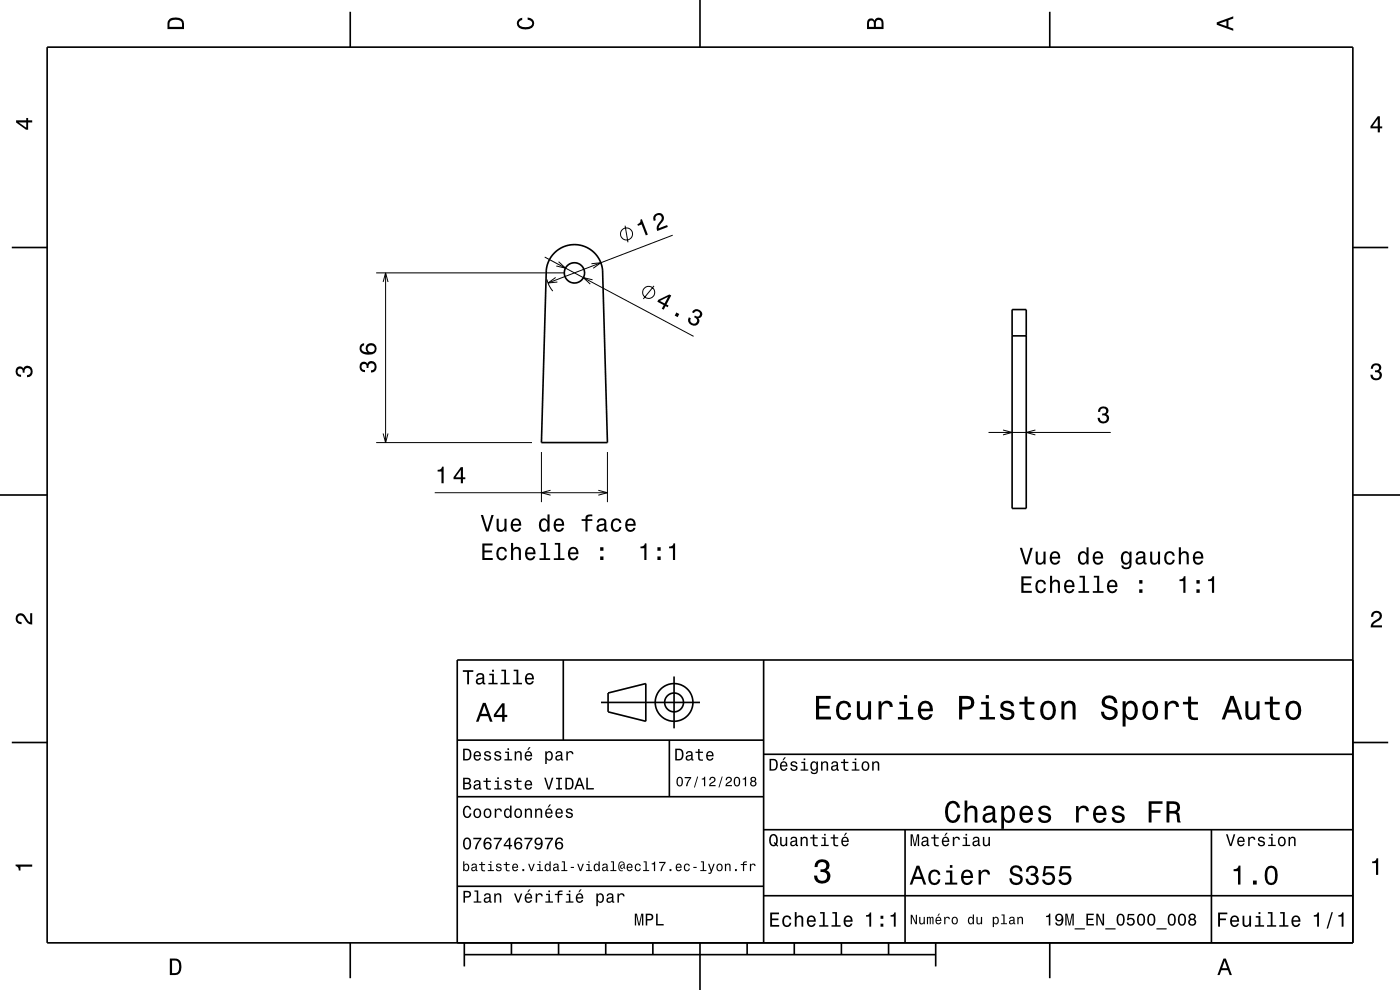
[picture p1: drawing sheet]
<svg xmlns="http://www.w3.org/2000/svg" width="297mm" height="210mm" viewBox="0 0 297 210" stroke-linecap="round" stroke-linejoin="round" font-family="sans-serif">
<g fill="none" stroke="#000" stroke-width=".21">
<path d="M79.8 57.9h40.1M81.3 59.8l.5-1.9 .5 1.9M81.8 57.9v36M115.6 54.5l31.5 16.8M116 59.3l.4 1.2 .9 1.3M117.9 58.9l-1.6 1.1 1.9-.2M118.5 55.5l1.5 1.4-2-.5M125.5 55.9l2-.2-1.7 1.2M125.7 59.3l-1.9-.4 1.4 1.4M132.6 47.9l.6 3.5M142.7 49.9l-26.4 10.1M138.7 60.6l-2.2 2.8"/>
<path d="M79.8 93.9h33.1M81.3 92l.5 1.9 .5-1.9M114.9 95.9v10.6M128.9 95.9v10.6M209.7 91.7h25.9M212.8 91.2l1.9 .5-1.9 .6M219.6 91.2l-1.9 .5 1.9 .6M92.2 104.5h36.7M116.8 104l-1.9 .5 1.9 .5M126.9 104l2 .5-2 .5"/>
<circle cx="132.9" cy="49.6" r="1.28"/>
<circle cx="137.6" cy="62" r="1.28"/>
</g>
<g fill="none" stroke="#000" stroke-width=".35">
<path d="M10 10h277v190h-277zM74.3 2.5v7.5M148.5 0v10M222.7 2.5v7.5M2.5 52.5h7.5M117.6 53.6a6 6 0 0 1 6.3-1.4 6 6 0 0 1 3.9 5.1l1.1 36.6h-14l1-36.6a6 6 0 0 1 1.7-3.7zM287 52.5h7.5M214.7 65.7h3v42.2h-3zM214.7 71.2h3M0 105h10M287 105h10M119.5 140v17"/>
<path d="M162 140v60M287 140h-190v60M2.5 157.5h7.5M97 157h65M127.5 149h21M129 147l8-2v8l-8-2zM142 157v12M143 143.5v11M287 157.5h7.5M97 169h65M162 176h125M162 160h125"/>
<path d="M192 176v24M257 176v24M97 188h65M162 190h125M74.3 200v7.5M98.5 202.5h100M98.5 200v5M108.5 200v2.5M118.5 200v2.5M128.5 200v2.5M138.5 200v2.5M148.5 200v10"/>
<path d="M158.5 200v2.5M168.5 200v2.5M178.5 200v2.5M188.5 200v2.5M198.5 200v5M222.7 200v7.5"/>
<circle cx="121.9" cy="57.9" r="2.15"/>
<circle cx="143" cy="149" r="2"/>
<circle cx="143" cy="149" r="4"/>
</g>
<g fill="#000">
<path d="M36 4a2.18 2.18 0 0 0-.5 2.2h3.5v-1.2a1.43 1.43 0 0 0-1.7-1.3zM36.3 4.4a2.15 2.15 0 0 1 2.2 .3l.1 1h-2.6v-1z" fill-rule="evenodd"/>
<path d="M109.9 4.2l.9-.4v.4a.7 .7 0 0 0-.7 .5 .7 .7 0 0 0 .3 .8 1.7 1.7 0 0 0 2.5-.5 .9 .9 0 0 0-1-.8v-.5a1.24 1.24 0 0 1 1.4 1.1 1.24 1.24 0 0 1-1 1.4 2.22 2.22 0 0 1-2.5-.7l-.2-.5z" fill-rule="evenodd"/>
<path d="M184.2 4.2l-.3 .7v1.3h3.5v-1.3a.98 .98 0 0 0-.7-1.1 .98 .98 0 0 0-1.2 .6 .84 .84 0 0 0-1.3-.2zM184.5 4.5a.54 .54 0 0 1 .6-.1 .54 .54 0 0 1 .3 .6v.7h-1zM185.9 4.4a.62 .62 0 0 1 .8-.1 .62 .62 0 0 1 .3 .6v.8h-1.2z" fill-rule="evenodd"/>
<path d="M258.1 4.7v.6l3.5 1.2v-.4l-1-.4v-1.4l1-.4v-.4zM258.6 5l1.6-.5v1z" fill-rule="evenodd"/>
<path d="M3.4 25.5v.5l2.1 1.5h.5v-1.5h.8v-.5h-.8v-.5h-.4v.5zM4 26h1.6v1.1z" fill-rule="evenodd"/>
<path d="M292.3 24.7l-1.6 2.1v.4h1.6v.9h.4v-.9h.5v-.4h-.5v-2.1zM292.3 25.2v1.6h-1.1z" fill-rule="evenodd"/>
<path d="M135.8 46.6a.77 .77 0 0 1-.6 1l.1 .3 .8-.3 .9 2.3 .4-.1-1.2-3.3zM138.9 45.5a1.15 1.15 0 0 0-.2 1.4l.4-.2a.7 .7 0 0 1 .2-1 .7 .7 0 0 1 1 .2 .7 .7 0 0 1-.2 1 1.8 1.8 0 0 0-.7 2.1l2.3-.9-.2-.4-1.8 .7a2.22 2.22 0 0 1 1-1.6 1.11 1.11 0 0 0-.3-1.5 1.11 1.11 0 0 0-1.5 .2z" fill-rule="evenodd"/>
<path d="M76.5 77a1.17 1.17 0 0 0-.2 1.3 1.17 1.17 0 0 0 1.1 .6v-.4a.62 .62 0 0 1-.7-.3 .62 .62 0 0 1 .2-.8 .62 .62 0 0 1 .9 .2v.5h.4a.72 .72 0 0 1 .4-1 .72 .72 0 0 1 .9 .5 .72 .72 0 0 1-.5 .9l-.3 .1v.4a1.18 1.18 0 0 0 1.2-1.5 1.18 1.18 0 0 0-1.8-.6l-.2 .3a.86 .86 0 0 0-1.4-.2zM76.5 73.1a1.33 1.33 0 0 0 0 1.5 1.33 1.33 0 0 0 1.3 .6 1.63 1.63 0 0 0 2.1-1.2 1.15 1.15 0 0 0-1.6-1.2 1.15 1.15 0 0 0-.3 1.9 1.02 1.02 0 0 1-1.3-.8 .58 .58 0 0 1 .5-.6v-.5zM78 74a.75 .75 0 0 1 1.5 0 .75 .75 0 0 1-1.5 0z" fill-rule="evenodd"/>
<path d="M139.7 63.6l-.3 .4 1.4 .7-.4 .8 .4 .2 .4-.8 .4 .3 .2-.4-.4-.2 1-1.9-.4-.2zM140 63.8l1.7-.8-.7 1.4zM143.5 66.3l-.4 .6 .6 .4 .4-.7zM147.1 65.8l-.3 .4 .4 .2a.62 .62 0 0 1 .7-.5 .62 .62 0 0 1 .5 .6 .62 .62 0 0 1-.5 .6l-.5-.2-.2 .4a.72 .72 0 0 1 .7 .8 .72 .72 0 0 1-.9 .6 .72 .72 0 0 1-.6-.9l.1-.3-.4-.2a1.18 1.18 0 0 0 .8 1.8 1.18 1.18 0 0 0 1.4-1.4l-.1-.2a.9 .9 0 0 0 .8-.8 .9 .9 0 0 0-.7-1l-.4-.1z" fill-rule="evenodd"/>
<path d="M291.1 77.4a1.08 1.08 0 0 1 1.4-.2 1.08 1.08 0 0 1 .4 1.2l-.3 .3a1.06 1.06 0 0 1 .5 1.3 1.06 1.06 0 0 1-1.2 .7 1.1 1.1 0 0 1-1.2-1.2h.5a.71 .71 0 0 0 1 .8 .71 .71 0 0 0 .1-1.3h-.6v-.4a.61 .61 0 0 0 .8-.3 .61 .61 0 0 0-.2-.8 .61 .61 0 0 0-.9 .2l-.1 .5h-.5z" fill-rule="evenodd"/>
<path d="M3.6 78a.86 .86 0 0 1 1.4 .2 1.06 1.06 0 0 1 1.2-.6 1.06 1.06 0 0 1 .7 1.2 1.1 1.1 0 0 1-1.2 1.2v-.4a.71 .71 0 0 0 .8-1 .71 .71 0 0 0-1.3-.1v.6h-.4a.61 .61 0 0 0-.3-.8 .61 .61 0 0 0-.8 .2 .61 .61 0 0 0 .2 .8l.6 .2v.4a1.15 1.15 0 0 1-1.2-.6 1.15 1.15 0 0 1 .3-1.3z" fill-rule="evenodd"/>
<path d="M233.2 86.5a1.08 1.08 0 0 1 1.4-.2 1.08 1.08 0 0 1 .4 1.3l-.3 .3a1.06 1.06 0 0 1 .5 1.2 1.06 1.06 0 0 1-1.2 .7 1.1 1.1 0 0 1-1.1-1.2h.4a.71 .71 0 0 0 1 .8 .71 .71 0 0 0 .1-1.3h-.6v-.4a.61 .61 0 0 0 .8-.3 .61 .61 0 0 0-.2-.8 .61 .61 0 0 0-.8 .2l-.2 .6h-.5z" fill-rule="evenodd"/>
<path d="M92.8 99.7v.3h.9v2.5h.4v-3.5h-.3a.77 .77 0 0 1-1 .7zM97.8 99.1l-1.6 2.1v.4h1.6v.9h.4v-.9h.5v-.4h-.5v-2.1zM97.8 99.7v1.5h-1.2z" fill-rule="evenodd"/>
<path d="M102.3 115.3v3.5h2.2v-.4h-1.7v-1.2h1.5v-.4h-1.5v-1.1h1.7v-.4zM105.6 116.4a1.53 1.53 0 0 0 .8 2.5 1.06 1.06 0 0 0 1.1-1.1h-.4a.67 .67 0 0 1-.6 .7 .67 .67 0 0 1-.7-.6 1.12 1.12 0 0 1 .7-1.5 .59 .59 0 0 1 .6 .6h.4a1.09 1.09 0 0 0-.7-1 1.09 1.09 0 0 0-1.2 .4zM108.4 115.2v3.6h.5v-1.6a.63 .63 0 0 1 .3-.7 .63 .63 0 0 1 .8 .3l.1 2h.4v-1.8a.88 .88 0 0 0-.6-1 .88 .88 0 0 0-1 .5v-1.3zM111.7 116.4a1.54 1.54 0 0 0 .8 2.5 1.07 1.07 0 0 0 1.1-.9h-.5l-.2 .4-.4 .1a.76 .76 0 0 1-.7-.9h1.8a1.17 1.17 0 0 0-.5-1.4 1.17 1.17 0 0 0-1.4 .2zM112 116.6a.66 .66 0 0 1 .8-.1 .66 .66 0 0 1 .3 .7h-1.3zM114.7 115.2v.3h.7v2.9h-.9v.4h2.2v-.4h-.9v-3.2zM117.7 115.2v.3h.7v2.9h-.9v.4h2.3v-.4h-1v-3.2zM120.8 116.4a1.54 1.54 0 0 0 .8 2.5 1.07 1.07 0 0 0 1.1-.9h-.5l-.2 .4-.4 .1a.76 .76 0 0 1-.7-.9h1.8a1.17 1.17 0 0 0-.5-1.4 1.17 1.17 0 0 0-1.4 .2zM121.1 116.6a.66 .66 0 0 1 .8-.1 .66 .66 0 0 1 .4 .7h-1.4zM127.3 118v.8h.7v-.8zM127.3 116.1v.7h.7v-.7z" fill-rule="evenodd"/>
<path d="M102 109.2l1.1 3.5h.5l1.1-3.5h-.4l-.9 3-.9-3zM105.4 110v1.8a.89 .89 0 0 0 .6 1 .89 .89 0 0 0 1-.5v.4h.5v-2.7h-.5v1.6a.64 .64 0 0 1-.4 .8 .64 .64 0 0 1-.8-.3v-2.1zM108.6 110.3a1.54 1.54 0 0 0 .8 2.5 1.06 1.06 0 0 0 1.1-.8h-.4l-.2 .3-.4 .1a.76 .76 0 0 1-.7-.9h1.8a1.16 1.16 0 0 0-.5-1.4 1.16 1.16 0 0 0-1.5 .2zM109 110.5a.66 .66 0 0 1 .8-.1 .66 .66 0 0 1 .3 .7h-1.3zM114.6 110.3a1.57 1.57 0 0 0 .8 2.5l.4-.1 .3-.4v.4h.5v-3.6h-.5v1.3a.89 .89 0 0 0-1.5-.1zM115 110.6a.62 .62 0 0 1 .6-.2 .62 .62 0 0 1 .5 .5 1.12 1.12 0 0 1-.7 1.5 1.19 1.19 0 0 1-.4-1.8zM117.7 110.3a1.55 1.55 0 0 0 .8 2.5 1.07 1.07 0 0 0 1.1-.8h-.4l-.2 .3-.4 .1a.76 .76 0 0 1-.7-.9h1.8a1.17 1.17 0 0 0-.5-1.4 1.17 1.17 0 0 0-1.5 .2zM118.1 110.5a.66 .66 0 0 1 .8-.1 .66 .66 0 0 1 .3 .7h-1.3zM123.4 110.1v.4h.8v2.2h.4v-2.2h1.1v-.4h-1.1l.1-.3 .3-.3h.7v-.4a1.04 1.04 0 0 0-1.5 .8v.2zM126.9 110.2l-.2 .6h.3a.55 .55 0 0 1 .7-.5 .55 .55 0 0 1 .4 .8h-.2a1 1 0 0 0-1.1 .2 1 1 0 0 0-.2 1.1 .93 .93 0 0 0 1.6 0l.1 .3 .6 .1v-.4h-.2l-.1-1.6a1.02 1.02 0 0 0-.7-.9 1.02 1.02 0 0 0-1 .3zM127.1 111.7l1.1-.3a.77 .77 0 0 1-.2 .8 .77 .77 0 0 1-.9 .1zM129.9 110.3a1.53 1.53 0 0 0 .8 2.5 1.07 1.07 0 0 0 1.1-1h-.4a.67 .67 0 0 1-.6 .6 .67 .67 0 0 1-.7-.6 1.11 1.11 0 0 1 .6-1.5 .59 .59 0 0 1 .7 .6h.4a1.09 1.09 0 0 0-.7-.9 1.09 1.09 0 0 0-1.2 .3zM132.9 110.3a1.55 1.55 0 0 0 .8 2.5 1.07 1.07 0 0 0 1.1-.8h-.4l-.2 .3-.4 .1a.76 .76 0 0 1-.7-.9h1.8a1.17 1.17 0 0 0-.5-1.4 1.17 1.17 0 0 0-1.5 .2zM133.3 110.5a.66 .66 0 0 1 .8-.1 .66 .66 0 0 1 .3 .7h-1.3z" fill-rule="evenodd"/>
<path d="M135.9 115.9v.4h.8v2.5h.4v-3.5h-.3a.77 .77 0 0 1-.9 .6zM139.5 118v.8h.7v-.8zM139.5 116.1v.7h.7v-.7zM141.9 115.9v.4h.9v2.5h.4v-3.5h-.3a.78 .78 0 0 1-1 .6z" fill-rule="evenodd"/>
<path d="M216.3 116.2l1.2 3.5h.5l1.1-3.5h-.5l-.9 3-.9-3zM219.7 117v1.8a.89 .89 0 0 0 .6 1 .89 .89 0 0 0 1.1-.5v.4h.4v-2.7h-.4v1.6a.65 .65 0 0 1-.4 .7 .65 .65 0 0 1-.8-.3v-2zM223 117.3a1.55 1.55 0 0 0 .8 2.5 1.06 1.06 0 0 0 1.1-.9h-.5l-.2 .4-.4 .1a.76 .76 0 0 1-.7-.9h1.8a1.17 1.17 0 0 0-.5-1.4 1.17 1.17 0 0 0-1.4 .2zM223.3 117.5a.66 .66 0 0 1 .8-.1 .66 .66 0 0 1 .4 .7h-1.4zM229 117.3a1.57 1.57 0 0 0 .7 2.5l.5-.1 .3-.4v.4h.4v-3.6h-.4v1.3a.89 .89 0 0 0-1.5-.1zM229.3 117.6a.62 .62 0 0 1 .7-.3 .62 .62 0 0 1 .4 .6 1.12 1.12 0 0 1-.6 1.5 1.19 1.19 0 0 1-.5-1.8zM232.1 117.3a1.55 1.55 0 0 0 .8 2.5 1.06 1.06 0 0 0 1.1-.9h-.5l-.2 .4-.4 .1a.76 .76 0 0 1-.6-.9h1.7a1.17 1.17 0 0 0-.5-1.4 1.17 1.17 0 0 0-1.4 .2zM232.4 117.5a.66 .66 0 0 1 .8-.1 .66 .66 0 0 1 .4 .7h-1.3zM238.1 117.3a1.58 1.58 0 0 0 .7 2.5l.5-.1 .3-.4a.73 .73 0 0 1-.3 1 .73 .73 0 0 1-1-.3h-.4a1.1 1.1 0 0 0 1.2 .8 1.1 1.1 0 0 0 .9-1.2v-2.6h-.4v.4l-.3-.4a.91 .91 0 0 0-1.2 .3zM238.4 117.6a.63 .63 0 0 1 .7-.3 .63 .63 0 0 1 .5 .6 1.11 1.11 0 0 1-.7 1.5 1.2 1.2 0 0 1-.5-1.8zM241.3 117.1l-.3 .7h.4a.55 .55 0 0 1 .7-.5 .55 .55 0 0 1 .3 .7l-.2 .1a1 1 0 0 0-1 .2 1 1 0 0 0-.3 1 .93 .93 0 0 0 1.7 .1l.1 .3h.5v-.3l-.2-.1v-1.6a1.02 1.02 0 0 0-.7-.8 1.02 1.02 0 0 0-1 .2zM241.4 118.7l1.1-.4a.77 .77 0 0 1-.2 .9 .77 .77 0 0 1-.9 .1zM244 117v1.8a.89 .89 0 0 0 .6 1 .89 .89 0 0 0 1.1-.5v.4h.4v-2.7h-.4v1.6a.65 .65 0 0 1-.4 .7 .65 .65 0 0 1-.8-.3l-.1-2zM247.3 117.3a1.53 1.53 0 0 0 .8 2.5 1.06 1.06 0 0 0 1.1-1.1h-.4a.67 .67 0 0 1-.6 .7 .67 .67 0 0 1-.7-.6 1.12 1.12 0 0 1 .6-1.5 .59 .59 0 0 1 .7 .6h.4a1.09 1.09 0 0 0-.8-1 1.09 1.09 0 0 0-1.1 .4zM250.1 116.1v3.6h.4v-1.6a.63 .63 0 0 1 .6-.8 .63 .63 0 0 1 .6 .7v1.7h.5v-1.8a.88 .88 0 0 0-.6-1 .88 .88 0 0 0-1.1 .5v-1.3zM253.4 117.3a1.54 1.54 0 0 0 .7 2.5 1.06 1.06 0 0 0 1.1-.9h-.4l-.2 .4-.4 .1a.76 .76 0 0 1-.7-.9h1.8a1.16 1.16 0 0 0-.5-1.4 1.16 1.16 0 0 0-1.4 .2zM253.7 117.5a.66 .66 0 0 1 .8-.1 .66 .66 0 0 1 .3 .7h-1.3z" fill-rule="evenodd"/>
<path d="M3.6 130.4a1.22 1.22 0 0 1 2 .7l.4 .6 .4 .3v-1.9h.4v2.4a1.8 1.8 0 0 1-1.7-1.4 .71 .71 0 0 0-.9-.5 .71 .71 0 0 0-.5 .8 .71 .71 0 0 0 .9 .5v.5a1.18 1.18 0 0 1-1.2-.7 1.18 1.18 0 0 1 .2-1.3z" fill-rule="evenodd"/>
<path d="M216.7 122.3v3.5h2.2v-.5h-1.8v-1.2h1.6v-.4h-1.6v-1h1.7v-.4zM219.9 123.3a1.53 1.53 0 0 0 .9 2.6 1.07 1.07 0 0 0 1.1-1.1h-.4a.67 .67 0 0 1-.7 .7 .67 .67 0 0 1-.7-.6 1.11 1.11 0 0 1 .7-1.6 .6 .6 0 0 1 .6 .6h.5a1.09 1.09 0 0 0-.8-.9 1.09 1.09 0 0 0-1.2 .3zM222.8 122.1v3.7h.4v-1.6a.63 .63 0 0 1 .5-.9 .63 .63 0 0 1 .7 .8v1.7h.5v-1.8a.88 .88 0 0 0-.6-1 .88 .88 0 0 0-1.1 .4v-1.3zM226 123.3a1.54 1.54 0 0 0 .8 2.6 1.06 1.06 0 0 0 1.1-.9h-.4l-.3 .3-.3 .2a.76 .76 0 0 1-.7-1h1.8a1.17 1.17 0 0 0-.5-1.3 1.17 1.17 0 0 0-1.5 .1zM226.4 123.6a.66 .66 0 0 1 .8-.2 .66 .66 0 0 1 .3 .8h-1.3zM229 122.1v.4h.7v2.9h-.9v.4h2.3v-.4h-.9v-3.3zM232.1 122.1v.4h.6v2.9h-.9v.4h2.3v-.4h-.9v-3.3zM235.1 123.3a1.54 1.54 0 0 0 .8 2.6 1.06 1.06 0 0 0 1.1-.9h-.4l-.2 .3-.4 .2a.76 .76 0 0 1-.7-1h1.8a1.16 1.16 0 0 0-.5-1.3 1.16 1.16 0 0 0-1.5 .1zM235.5 123.6a.66 .66 0 0 1 .8-.2 .66 .66 0 0 1 .3 .8h-1.3zM241.7 125v.8h.7v-.8zM241.7 123v.8h.7v-.8z" fill-rule="evenodd"/>
<path d="M250.2 122.9v.4h.8v2.5h.5v-3.6h-.4a.77 .77 0 0 1-.9 .7zM253.8 125v.8h.7v-.8zM253.8 123v.8h.7v-.8zM256.3 122.9v.4h.8v2.5h.5v-3.6h-.4a.77 .77 0 0 1-.9 .7z" fill-rule="evenodd"/>
<path d="M291.2 129.9a1.18 1.18 0 0 1 1.9 .3 1.18 1.18 0 0 1-1 1.7l-.5 .3-.3 .5h1.9v.4h-2.4a1.8 1.8 0 0 1 1.4-1.8 .71 .71 0 0 0 .5-.8 .71 .71 0 0 0-.9-.5 .71 .71 0 0 0-.5 .8h-.4z" fill-rule="evenodd"/>
<path d="M98.2 158.8v2.5h.9a1.37 1.37 0 0 0 .7-2.2 1.56 1.56 0 0 0-1.6-.3zM98.6 159.1a.98 .98 0 0 1 1.1 .7 .98 .98 0 0 1-.6 1.2h-.5zM100.7 159.6a1.04 1.04 0 0 0-.2 1.2 1.04 1.04 0 0 0 1 .5l.5-.5h-.3l-.4 .3a.54 .54 0 0 1-.5-.7h1.3a.83 .83 0 0 0-.4-.9 .83 .83 0 0 0-1 .1zM100.9 159.7l.2-.1a.47 .47 0 0 1 .5 .1 .47 .47 0 0 1 .1 .5h-.9zM102.9 159.5l-.2 .1a.69 .69 0 0 0 .9 .9l.2 .1a.43 .43 0 0 1-.4 .5 .43 .43 0 0 1-.4-.4h-.3a.74 .74 0 0 0 .9 .7 .74 .74 0 0 0 .5-1l-1-.4a.38 .38 0 0 1 .3-.5 .38 .38 0 0 1 .4 .4h.3a.78 .78 0 0 0-1.2-.4zM105.1 159.5l-.2 .1a.69 .69 0 0 0 .9 .9l.2 .1a.43 .43 0 0 1-.4 .5 .43 .43 0 0 1-.5-.4h-.3a.74 .74 0 0 0 .9 .7 .74 .74 0 0 0 .5-1l-.9-.4a.38 .38 0 0 1 .3-.5 .38 .38 0 0 1 .4 .4h.3a.77 .77 0 0 0-1.2-.4zM107.2 159.4v.3h.5v1.3h-.7v.3h1.6v-.3h-.6v-1.6zM107.7 158.7v.4h.3v-.4zM109.2 159.4v1.9h.3v-1.1a.45 .45 0 0 1 .4-.6 .45 .45 0 0 1 .5 .5v1.2h.3v-1.3a.63 .63 0 0 0-.5-.7 .63 .63 0 0 0-.7 .4v-.3zM112.2 158.5l-.4 .6h.3l.5-.6zM111.5 159.6a1.04 1.04 0 0 0-.2 1.2 1.04 1.04 0 0 0 1.1 .5l.5-.5h-.3l-.5 .3a.54 .54 0 0 1-.5-.7h1.3a.83 .83 0 0 0-.4-.9 .83 .83 0 0 0-1 .1zM111.8 159.7l.1-.1a.48 .48 0 0 1 .5 .1 .48 .48 0 0 1 .2 .5h-1zM115.7 159.4v2.7h.3v-1.1a.66 .66 0 0 0 .7 .4 .66 .66 0 0 0 .5-.6 .91 .91 0 0 0 0-1.1 .91 .91 0 0 0-1-.3l-.2 .3v-.3zM116.1 159.8a.45 .45 0 0 1 .5-.2 .45 .45 0 0 1 .3 .4 .65 .65 0 0 1 .1 .8 .65 .65 0 0 1-.7 .2 .98 .98 0 0 1-.2-1.2zM118.1 159.5l-.2 .4h.3a.39 .39 0 0 1 .4-.3 .39 .39 0 0 1 .3 .5h-.1a.65 .65 0 0 0-1 .4 .65 .65 0 0 0 .6 .9l.6-.3 .1 .2h.4v-.2l-.2-.1v-1.1a.72 .72 0 0 0-.5-.6 .72 .72 0 0 0-.7 .2zM118.2 160.6l.8-.3a.55 .55 0 0 1-.2 .7 .55 .55 0 0 1-.6 0zM120.1 159.4v1.9h.4v-1.1a.47 .47 0 0 1 .2-.6 .47 .47 0 0 1 .6 .2v.2h.4a.64 .64 0 0 0-.5-.7 .64 .64 0 0 0-.8 .4v-.3z" fill-rule="evenodd"/>
<path d="M98.2 142.2v.3h.9v2.7h.4v-2.7h.9v-.3zM101.3 143l-.3 .5h.4a.47 .47 0 0 1 .5-.4 .47 .47 0 0 1 .4 .6l-.2 .1a.84 .84 0 0 0-1 .2 .84 .84 0 0 0 0 1.1 .9 .9 0 0 0 1.3-.2l.1 .2 .5 .1v-.3l-.3-.1v-1.3a.87 .87 0 0 0-1.4-.5zM101.4 144.3l.9-.3a.66 .66 0 0 1-.1 .7 .66 .66 0 0 1-.8 .1zM103.8 142.9v.3h.6v1.6h-.8v.4h2v-.4h-.8v-1.9zM104.4 142.1v.4h.4v-.4zM106.4 142.1v.3h.6v2.4h-.8v.4h1.9v-.4h-.7v-2.7zM109 142.1v.3h.6v2.4h-.8v.4h1.9v-.4h-.7v-2.7zM111.6 143.1a1.32 1.32 0 0 0 .7 2.1 .9 .9 0 0 0 .9-.7h-.3l-.2 .3-.4 .1a.65 .65 0 0 1-.6-.8h1.6a1 1 0 0 0-.4-1.2 1 1 0 0 0-1.3 .2zM111.9 143.3a.57 .57 0 0 1 .7-.1 .57 .57 0 0 1 .3 .6h-1.2z" fill-rule="evenodd"/>
<path d="M102.4 149.1l-1.4 4h.5l.4-1.2h1.6l.4 1.2h.6l-1.5-4zM102.7 149.7l.7 1.7h-1.3zM106.5 149.2l-1.7 2.4v.5h1.7v1h.5v-1h.6v-.5h-.6v-2.4zM106.5 149.9v1.7h-1.3z" fill-rule="evenodd"/>
<path d="M143.2 158.8v2.5h.9a1.37 1.37 0 0 0 .7-2.2 1.56 1.56 0 0 0-1.6-.3zM143.6 159.1a.98 .98 0 0 1 1.1 .7 .98 .98 0 0 1-.6 1.2h-.5zM145.7 159.5l-.2 .4h.3a.39 .39 0 0 1 .5-.3 .39 .39 0 0 1 .3 .5h-.2a.65 .65 0 0 0-.9 .4 .65 .65 0 0 0 .5 .9l.7-.3v.2h.4v-.2l-.1-.1-.1-1.1a.73 .73 0 0 0-.4-.6 .73 .73 0 0 0-.8 .2zM145.8 160.6l.8-.3a.55 .55 0 0 1-.1 .7 .55 .55 0 0 1-.7 0zM148.1 158.9v.5h-.5v.3h.5v1.3a.75 .75 0 0 0 1 .4v-.3a.48 .48 0 0 1-.7-.3v-1.1h.7v-.3h-.7v-.5zM150 159.6a1.04 1.04 0 0 0-.2 1.2 1.04 1.04 0 0 0 1.1 .5l.5-.5h-.4l-.4 .3a.54 .54 0 0 1-.5-.7h1.3a.83 .83 0 0 0-.4-.9 .83 .83 0 0 0-1 .1zM150.3 159.7l.1-.1a.48 .48 0 0 1 .5 .1 .48 .48 0 0 1 .2 .5h-1z" fill-rule="evenodd"/>
<path d="M173.1 147.6v5h3.2v-.6h-2.5v-1.7h2.2v-.6h-2.2v-1.5h2.4v-.6zM177.8 149.2a2.59 2.59 0 0 0 .5 3.4 1.58 1.58 0 0 0 2.3-1.4h-.6a.95 .95 0 0 1-.9 1 .95 .95 0 0 1-1-.9 1.59 1.59 0 0 1 .9-2.1 .85 .85 0 0 1 .9 .8h.7a1.56 1.56 0 0 0-1.1-1.3 1.56 1.56 0 0 0-1.7 .5zM181.8 148.8v2.5a1.27 1.27 0 0 0 .9 1.4 1.27 1.27 0 0 0 1.5-.7v.6h.6v-3.8h-.6v2.2a.92 .92 0 0 1-.6 1.1 .92 .92 0 0 1-1.2-.4v-2.9zM186.4 148.8v3.8h.6v-2.2a.95 .95 0 0 1 .5-1.1 .95 .95 0 0 1 1.2 .3l.1 .4h.6a1.28 1.28 0 0 0-1-1.4 1.28 1.28 0 0 0-1.4 .8v-.6zM190.8 148.9v.5h1v2.7h-1.3v.5h3.2v-.5h-1.3v-3.2zM191.8 147.4v.8h.6v-.8zM195.1 149.2a2.62 2.62 0 0 0 .5 3.4 1.57 1.57 0 0 0 2.2-1.1h-.6l-.3 .5-.5 .2a1.08 1.08 0 0 1-1-1.3h2.5a1.66 1.66 0 0 0-.7-2 1.66 1.66 0 0 0-2.1 .3zM195.6 149.5a.94 .94 0 0 1 1.2-.2 .94 .94 0 0 1 .5 1h-1.9zM203.5 147.6v5h.6v-2.1h.8a1.47 1.47 0 0 0 1.8-1.2 1.47 1.47 0 0 0-1.5-1.7zM204.1 148.2a1.6 1.6 0 0 1 1.8 .5 .86 .86 0 0 1 0 .9 .86 .86 0 0 1-.9 .3h-.9zM208.1 148.9v.5h1v2.7h-1.3v.5h3.3v-.5h-1.3v-3.2zM209.1 147.4v.8h.7v-.8zM212.6 148.9a1.08 1.08 0 0 0-.3 1.2 1.08 1.08 0 0 0 1 .7l1.1 .4a.57 .57 0 0 1 .2 .6 .57 .57 0 0 1-.5 .4 .96 .96 0 0 1-1.4-.8h-.6a1.6 1.6 0 0 0 1.3 1.4 1.6 1.6 0 0 0 1.7-.8 1.13 1.13 0 0 0-1-1.6l-1.1-.3-.2-.4a.87 .87 0 0 1 .9-.5 .87 .87 0 0 1 .8 .6h.6a1.41 1.41 0 0 0-2.1-1.1zM217.4 147.8v1.1h-1.1v.5h1.1v2.6l.2 .4 .4 .3h1.4v-.5a.97 .97 0 0 1-1.4-.5v-2.3h1.4v-.5h-1.4v-1.1zM221.1 149.2a2.56 2.56 0 0 0 .5 3.4 1.72 1.72 0 0 0 1.8-.2 1.72 1.72 0 0 0 .6-1.7 1.7 1.7 0 0 0-.9-1.9 1.7 1.7 0 0 0-2 .4zM221.6 149.6a.96 .96 0 0 1 1-.4 .96 .96 0 0 1 .7 .8 1.59 1.59 0 0 1-1 2.2 1.19 1.19 0 0 1-1-1.5zM225.2 148.8v3.8h.6v-2.2a.97 .97 0 0 1 .5-1.1 .97 .97 0 0 1 1.1 .2l.1 .7v2.4h.7v-2.5a1.27 1.27 0 0 0-.9-1.4 1.27 1.27 0 0 0-1.5 .6v-.5zM234.1 147.9a1.38 1.38 0 0 0-.3 1.5 1.38 1.38 0 0 0 1.3 .9 1.25 1.25 0 0 1 1.4 .9 1.15 1.15 0 0 1-1.3 .9 1.15 1.15 0 0 1-1-1.1h-.7a1.8 1.8 0 0 0 1.7 1.8 1.8 1.8 0 0 0 1.9-1.6 1.46 1.46 0 0 0-1.5-1.4l-.6-.2a.83 .83 0 0 1-.5-1.1 .83 .83 0 0 1 1.2-.3l.5 .5 .1 .4h.7a1.67 1.67 0 0 0-1-1.6 1.67 1.67 0 0 0-1.9 .4zM238.2 148.8v5.3h.6v-2.1a1.32 1.32 0 0 0 1.4 .7 1.32 1.32 0 0 0 1.1-1.1 2.43 2.43 0 0 0-.8-2.8 1.21 1.21 0 0 0-1.7 .5v-.5zM239.1 149.6a.9 .9 0 0 1 .9-.4 .9 .9 0 0 1 .7 .8 1.61 1.61 0 0 1-.9 2.2 1.18 1.18 0 0 1-1-1.5zM242.8 149.2a2.56 2.56 0 0 0 .5 3.4 1.72 1.72 0 0 0 1.8-.2 1.72 1.72 0 0 0 .6-1.7 1.7 1.7 0 0 0-.9-1.9 1.7 1.7 0 0 0-2 .4zM243.3 149.6a.96 .96 0 0 1 1-.4 .96 .96 0 0 1 .7 .8 1.59 1.59 0 0 1-1 2.2 1.19 1.19 0 0 1-1-1.5zM247.1 148.8v3.8h.6v-2.2a.95 .95 0 0 1 .5-1.1 .95 .95 0 0 1 1.2 .3l.1 .4h.6a1.28 1.28 0 0 0-1-1.4 1.28 1.28 0 0 0-1.4 .8v-.6zM252 147.8v1.1h-1v.5h1l.1 2.6 .2 .4 .4 .3h1.4v-.5a.97 .97 0 0 1-1.4-.5v-2.3h1.4v-.5h-1.4v-1.1zM261 147.6l-1.8 5h.6l.6-1.4h2l.5 1.4h.7l-1.9-5zM261.4 148.3l.7 2.2h-1.5zM264.2 148.8v2.5a1.27 1.27 0 0 0 .9 1.4 1.27 1.27 0 0 0 1.5-.7v.6h.6v-3.8h-.6v2.2a.92 .92 0 0 1-.6 1.1 .92 .92 0 0 1-1.1-.4l-.1-2.9zM269.4 147.8v1.1h-1.1v.5h1.1v2.6l.2 .4 .4 .3 .7 .1 .8-.1v-.5a.97 .97 0 0 1-1.4-.5l-.1-2.3h1.5v-.5h-1.5v-1.1zM273.1 149.2a2.56 2.56 0 0 0 .6 3.4 1.72 1.72 0 0 0 1.8-.2 1.72 1.72 0 0 0 .6-1.7 1.7 1.7 0 0 0-.9-1.9 1.7 1.7 0 0 0-2.1 .4zM273.6 149.6a.96 .96 0 0 1 1-.4 .96 .96 0 0 1 .7 .8 1.59 1.59 0 0 1-.9 2.2 1.19 1.19 0 0 1-1.1-1.5z" fill-rule="evenodd"/>
<path d="M98.4 178a1.44 1.44 0 0 0 .7 2.2 1.45 1.45 0 0 0 .6-2.2 .79 .79 0 0 0-1.3 0zM98.8 178h.5a1.69 1.69 0 0 1 0 1.9h-.5a1.71 1.71 0 0 1 0-1.9zM100.4 177.7v.3h1.4a3.7 3.7 0 0 0-1 2.2h.3a3.8 3.8 0 0 1 1-2.2v-.3zM102.9 177.8a1.72 1.72 0 0 0 .2 2.3 .83 .83 0 0 0 1.1-.2 .83 .83 0 0 0-.2-1.1 .83 .83 0 0 0-1.1 0 .74 .74 0 0 1 .6-.9l.3 .1 .2 .3h.3a.8 .8 0 0 0-.5-.6 .8 .8 0 0 0-.9 .1zM102.9 179.4a.55 .55 0 0 1 1.1 0 .55 .55 0 0 1-1.1 0zM104.7 177.7v.3h1.4a3.7 3.7 0 0 0-1 2.2h.4a3.8 3.8 0 0 1 1-2.2v-.3zM108 177.7l-1.1 1.5v.3h1.1v.7h.3v-.7h.3v-.3h-.3v-1.5zM108 178.1v1.1h-.8zM109.4 177.8a1.71 1.71 0 0 0 .2 2.3 .83 .83 0 0 0 1.1-.2 .83 .83 0 0 0-.2-1.1 .83 .83 0 0 0-1.1 0 .74 .74 0 0 1 .6-.9l.3 .1 .2 .3h.3a.8 .8 0 0 0-.5-.6 .8 .8 0 0 0-.9 .1zM109.4 179.4a.55 .55 0 0 1 1.1 0 .55 .55 0 0 1-1.1 0zM111.3 177.7v.3h1.3a3.7 3.7 0 0 0-1 2.2h.4a3.8 3.8 0 0 1 1-2.2v-.3zM113.6 177.9a.82 .82 0 0 0 0 1.2 .82 .82 0 0 0 1.2-.1 .73 .73 0 0 1-.6 .9l-.3-.1-.2-.3h-.3a.88 .88 0 0 0 1.1 .7 .88 .88 0 0 0 .6-1.1 1.01 1.01 0 0 0-.2-1.2 1.01 1.01 0 0 0-1.3 0zM113.7 178.5a.55 .55 0 0 1 1.1 0 .55 .55 0 0 1-1.1 0zM115.6 177.7v.3h1.4a3.7 3.7 0 0 0-1.1 2.2h.4a3.8 3.8 0 0 1 1-2.2v-.3zM118.1 177.8a1.71 1.71 0 0 0 .1 2.3 .83 .83 0 0 0 1.1-.2 .83 .83 0 0 0-.1-1.1 .83 .83 0 0 0-1.1 0 .74 .74 0 0 1 .6-.9l.3 .1 .1 .3h.4a.79 .79 0 0 0-.6-.6 .79 .79 0 0 0-.8 .1zM118.1 179.4a.53 .53 0 0 1 1 0 .53 .53 0 0 1-1 0z" fill-rule="evenodd"/>
<path d="M98.3 165v2.5h.9a.7 .7 0 0 0 .8-.6 .7 .7 0 0 0-.5-.8 .61 .61 0 0 0 .3-.7 .61 .61 0 0 0-.7-.4zM98.6 165.3h.5a.38 .38 0 0 1 .4 .4 .38 .38 0 0 1-.4 .3h-.5zM98.6 166.3h.5a.44 .44 0 0 1 .5 .4 .44 .44 0 0 1-.4 .5h-.6zM100.7 165.6l-.2 .5h.3a.39 .39 0 0 1 .5-.4 .39 .39 0 0 1 .3 .6h-.2a.65 .65 0 0 0-.9 .4 .65 .65 0 0 0 .5 .8l.7-.3v.2l.4 .1v-.3h-.1l-.1-1.1a.73 .73 0 0 0-.4-.6 .73 .73 0 0 0-.8 .1zM100.8 166.7l.8-.2a.55 .55 0 0 1-.1 .6 .55 .55 0 0 1-.7 .1zM103.1 165v.6h-.5v.3h.5v1.3a.74 .74 0 0 0 1 .3v-.3a.49 .49 0 0 1-.7-.2v-1.1h.7v-.3h-.7v-.6zM105 165.6v.3h.5v1.3h-.7v.3h1.7v-.3h-.7v-1.6zM105.5 164.9v.3h.3v-.3zM107.2 165.6l-.1 .2a.68 .68 0 0 0 .8 .9l.2 .1a.43 .43 0 0 1-.3 .5 .43 .43 0 0 1-.5-.4h-.3a.74 .74 0 0 0 .9 .7 .74 .74 0 0 0 .5-1.1l-1-.3a.38 .38 0 0 1 .3-.5 .38 .38 0 0 1 .5 .4l.3-.1a.77 .77 0 0 0-1.3-.4zM109.6 165v.6h-.5v.3h.5v1.3a.74 .74 0 0 0 1 .3v-.3l-.6-.1-.1-.3v-.9h.7v-.3h-.7v-.6zM111.5 165.7a1.04 1.04 0 0 0-.2 1.2 1.04 1.04 0 0 0 1.1 .6l.5-.6h-.3l-.5 .4a.54 .54 0 0 1-.5-.7h1.3a.83 .83 0 0 0-.4-1 .83 .83 0 0 0-1 .1zM111.8 165.9l.1-.1a.48 .48 0 0 1 .5 .1 .48 .48 0 0 1 .2 .4h-1zM115.4 165l.9 2.5h.3l.8-2.5h-.3l-.7 2.1-.6-2.1zM118 165v.3h.4v1.9h-.4v.3h1.2v-.3h-.4v-1.9h.4v-.3zM119.9 165v2.5h.9a1.37 1.37 0 0 0 .7-2.2 1.56 1.56 0 0 0-1.6-.3zM120.3 165.3h.7a1.36 1.36 0 0 1 0 1.8l-.7 .1zM122.8 165l-1 2.5h.4l.2-.8h1l.3 .8h.3l-.9-2.5zM122.9 165.3l.4 1.1h-.7zM124.4 165v2.5h1.6v-.3h-1.3v-2.2z" fill-rule="evenodd"/>
<path d="M98.4 171.2a1.45 1.45 0 0 0 .7 2.3 .94 .94 0 0 0 .9-1h-.3a.59 .59 0 0 1-.8 .7 1.31 1.31 0 0 1 .2-2l.3 .1 .2 .4h.4a.85 .85 0 0 0-.6-.8 .85 .85 0 0 0-1 .3zM100.6 171.7a1.04 1.04 0 0 0-.1 1.3 1.04 1.04 0 0 0 1.1 .5 1.04 1.04 0 0 0 .5-1.3 1.04 1.04 0 0 0-1.2-.7zM100.9 171.9a.48 .48 0 0 1 .5-.1 .48 .48 0 0 1 .3 .4 .66 .66 0 0 1 0 .7 .66 .66 0 0 1-.7 .3 .98 .98 0 0 1-.1-1.3zM102.8 171.7a1.04 1.04 0 0 0-.2 1.3 1.04 1.04 0 0 0 1.2 .5 1.04 1.04 0 0 0 .5-1.3 1.04 1.04 0 0 0-1.2-.7zM103 171.9a.48 .48 0 0 1 .5-.1 .48 .48 0 0 1 .4 .4 .66 .66 0 0 1 0 .7 .66 .66 0 0 1-.7 .3 .97 .97 0 0 1-.2-1.3zM105 171.5v2h.3v-1.1a.47 .47 0 0 1 .2-.6 .47 .47 0 0 1 .6 .2l.1 .1h.3a.64 .64 0 0 0-.5-.6 .64 .64 0 0 0-.7 .4v-.4zM107.1 171.7a1.06 1.06 0 0 0-.2 1.2 1.06 1.06 0 0 0 .9 .6l.4-.3v.3h.3v-2.6h-.3v.9a.63 .63 0 0 0-1.1-.1zM107.4 171.9a.44 .44 0 0 1 .4-.1 .44 .44 0 0 1 .4 .4 .65 .65 0 0 1 0 .7 .65 .65 0 0 1-.7 .3l-.2-.4zM109.3 171.7a1.04 1.04 0 0 0-.1 1.3 1.04 1.04 0 0 0 1.1 .5 1.04 1.04 0 0 0 .5-1.3 1.04 1.04 0 0 0-1.2-.7zM109.5 171.9a.48 .48 0 0 1 .6-.1 .48 .48 0 0 1 .3 .4 .66 .66 0 0 1 0 .7 .66 .66 0 0 1-.7 .3 .98 .98 0 0 1-.2-1.3zM111.4 171.5v2h.3v-1.1a.45 .45 0 0 1 .3-.7 .45 .45 0 0 1 .5 .6v1.2h.4v-1.3a.63 .63 0 0 0-.5-.7 .63 .63 0 0 0-.7 .3v-.3zM113.5 171.5v2h.3v-1.1a.45 .45 0 0 1 .3-.6 .45 .45 0 0 1 .6 .2v1.5h.3v-1.3a.63 .63 0 0 0-.4-.7 .63 .63 0 0 0-.8 .3v-.3zM116.5 170.7l-.3 .6h.2l.5-.6zM115.9 171.7a1.04 1.04 0 0 0-.2 1.2 1.04 1.04 0 0 0 1 .6l.5-.6h-.3l-.4 .4a.54 .54 0 0 1-.5-.7h1.2a.83 .83 0 0 0-.3-1 .83 .83 0 0 0-1 .1zM116.1 171.9l.2-.1a.47 .47 0 0 1 .4 .1 .47 .47 0 0 1 .2 .4h-.9zM118 171.7a1.04 1.04 0 0 0-.2 1.2 1.04 1.04 0 0 0 1.1 .6l.5-.6h-.3l-.5 .4a.53 .53 0 0 1-.5-.7h1.3a.83 .83 0 0 0-.3-1 .83 .83 0 0 0-1.1 .1zM118.3 171.9l.1-.1a.47 .47 0 0 1 .5 .1 .47 .47 0 0 1 .2 .4h-1zM120.2 171.6l-.1 .2a.69 .69 0 0 0 .8 .9l.3 .1a.43 .43 0 0 1-.4 .5 .43 .43 0 0 1-.5-.4h-.3a.74 .74 0 0 0 .9 .7 .74 .74 0 0 0 .5-1.1l-1-.3a.38 .38 0 0 1 .3-.5 .38 .38 0 0 1 .5 .3h.3a.77 .77 0 0 0-1.3-.4z" fill-rule="evenodd"/>
<path d="M143.7 165a1.16 1.16 0 0 0 .5 1.8 1.16 1.16 0 0 0 .5-1.8 .63 .63 0 0 0-1 0zM144 165.1l.2-.1a.98 .98 0 0 1 0 1.6l-.2-.1-.2-.3v-.7zM145.3 164.8v.3h1l-.7 1.2-.1 .5h.3l.8-2zM147.9 164.7l-.7 2.3h.2l.7-2.3zM148.9 165.1v.3h.4v1.4h.3v-2zM150.7 164.9l-.2 .6h.2a.4 .4 0 0 1 .3-.5 .4 .4 0 0 1 .5 .3 .4 .4 0 0 1-.3 .5l-.1 .1a.95 .95 0 0 0-.7 .9h1.4v-.3h-1.1l.5-.4a.67 .67 0 0 0 .5-1 .67 .67 0 0 0-1-.2zM153.1 164.7l-.7 2.3h.2l.7-2.3zM154.1 164.9l-.2 .6h.3a.4 .4 0 0 1 .3-.5 .4 .4 0 0 1 .5 .3 .4 .4 0 0 1-.3 .5l-.2 .1a.93 .93 0 0 0-.6 .9h1.4v-.3h-1.1l.5-.4a.67 .67 0 0 0 .5-1 .67 .67 0 0 0-1.1-.2zM155.8 165a1.15 1.15 0 0 0 .5 1.8 1.16 1.16 0 0 0 .5-1.8 .63 .63 0 0 0-1 0zM156.1 165.1l.2-.1a.98 .98 0 0 1 0 1.6l-.2-.1-.2-.3v-.7zM157.6 165.1v.3h.4v1.4h.3v-2zM159.4 164.9l-.2 .5 .2 .3a.62 .62 0 0 0-.1 .9 .62 .62 0 0 0 1 0 .62 .62 0 0 0-.1-.9 .57 .57 0 0 0 0-.9 .57 .57 0 0 0-.8 .1zM159.4 166.2a.41 .41 0 0 1 .8 0 .41 .41 0 0 1-.8 0zM159.5 165.3a.34 .34 0 0 1 .6 0 .34 .34 0 0 1-.6 0z" fill-rule="evenodd"/>
<path d="M163.2 161v2.5h.9a1.37 1.37 0 0 0 .7-2.2 1.58 1.58 0 0 0-1.6-.3zM163.6 161.3a.98 .98 0 0 1 1.1 .7 .98 .98 0 0 1-.6 1.2h-.5zM166.4 160.7l-.4 .6h.2l.5-.6zM165.7 161.7a1.04 1.04 0 0 0-.2 1.2 1.04 1.04 0 0 0 1 .6l.5-.6h-.3l-.4 .4a.54 .54 0 0 1-.5-.7h1.3a.83 .83 0 0 0-.4-1 .83 .83 0 0 0-1 .1zM165.9 161.9l.2-.1a.48 .48 0 0 1 .5 .1 .48 .48 0 0 1 .1 .4h-.9zM167.9 161.6l-.2 .2a.68 .68 0 0 0 .9 .9l.2 .1a.43 .43 0 0 1-.4 .5 .43 .43 0 0 1-.4-.4h-.3a.74 .74 0 0 0 .9 .7 .74 .74 0 0 0 .5-1.1l-1-.3a.38 .38 0 0 1 .3-.5 .38 .38 0 0 1 .4 .4l.3-.1a.78 .78 0 0 0-1.2-.4zM170 161.6v.3h.5v1.3h-.7v.3h1.7v-.3h-.7v-1.6zM170.5 160.9v.3h.3v-.3zM172.1 161.7a1.06 1.06 0 0 0-.2 1.2 1.06 1.06 0 0 0 .9 .6l.4-.3a.52 .52 0 0 1-.2 .7 .52 .52 0 0 1-.7-.3h-.3a.78 .78 0 0 0 .9 .6 .78 .78 0 0 0 .6-.8v-1.9h-.3v.4l-.2-.3a.64 .64 0 0 0-.9 .1zM172.4 161.9a.45 .45 0 0 1 .4-.1 .45 .45 0 0 1 .4 .4 .65 .65 0 0 1 0 .7 .65 .65 0 0 1-.7 .3l-.2-.4zM174.2 161.5v2h.3v-1.1a.45 .45 0 0 1 .3-.6 .45 .45 0 0 1 .5 .2l.1 1.5h.3v-1.3a.63 .63 0 0 0-.5-.7 .63 .63 0 0 0-.7 .3v-.3zM176.6 161.6l-.2 .5h.3a.39 .39 0 0 1 .4-.4 .39 .39 0 0 1 .3 .6h-.1a.65 .65 0 0 0-1 .4 .65 .65 0 0 0 .6 .8l.6-.3 .1 .2 .4 .1-.2-.4v-1a.73 .73 0 0 0-1.2-.5zM176.7 162.7l.8-.2a.55 .55 0 0 1-.2 .6 .55 .55 0 0 1-.6 .1zM178.9 161v.6h-.5v.3h.5l.1 1.3a.75 .75 0 0 0 1 .3v-.3a.48 .48 0 0 1-.7-.2v-1.1h.7v-.3h-.7v-.6zM180.8 161.6v.3h.5v1.3h-.6v.3h1.6v-.3h-.6v-1.6zM181.3 160.9v.3h.4v-.3zM183 161.7a1.04 1.04 0 0 0-.2 1.3 1.04 1.04 0 0 0 1.2 .5 1.04 1.04 0 0 0 .4-1.3 1.04 1.04 0 0 0-1.2-.7zM183.2 161.9a.48 .48 0 0 1 .5-.1 .48 .48 0 0 1 .4 .4 .66 .66 0 0 1 0 .7 .66 .66 0 0 1-.7 .3 .98 .98 0 0 1-.2-1.3zM185 161.5v2h.3v-1.1a.45 .45 0 0 1 .3-.6 .45 .45 0 0 1 .6 .2v1.5h.3v-1.3a.63 .63 0 0 0-.4-.7 .63 .63 0 0 0-.8 .3v-.3z" fill-rule="evenodd"/>
<path d="M163.4 177.2a1.45 1.45 0 0 0 .7 2.3l.5-.2 .3 .3 .2-.2-.3-.3a1.53 1.53 0 0 0-.5-2.2l-.6 .1zM163.8 177.3l.3-.1a1.21 1.21 0 0 1 .5 1.7l-.3-.3-.2 .2 .3 .3a.45 .45 0 0 1-.7-.1 1.62 1.62 0 0 1 .1-1.7zM165.5 177.5v1.3a.63 .63 0 0 0 .4 .7 .63 .63 0 0 0 .8-.3v.3h.3v-2h-.3v1.2a.46 .46 0 0 1-.3 .5 .46 .46 0 0 1-.6-.2v-1.5zM167.9 177.6l-.2 .5h.3a.39 .39 0 0 1 .5-.4 .39 .39 0 0 1 .2 .6h-.1a.65 .65 0 0 0-.9 .4 .65 .65 0 0 0 .5 .8l.6-.3 .1 .2 .4 .1v-.3h-.2v-1.1a.73 .73 0 0 0-1.2-.5zM168 178.7l.8-.2a.55 .55 0 0 1-.2 .6 .55 .55 0 0 1-.6 .1zM169.8 177.5v2h.4v-1.1a.45 .45 0 0 1 .2-.6 .45 .45 0 0 1 .6 .2v1.5h.3v-1.3a.63 .63 0 0 0-.4-.7 .63 .63 0 0 0-.8 .3v-.3zM172.4 177v.6h-.5v.3h.5l.1 1.3a.75 .75 0 0 0 1 .3v-.3a.49 .49 0 0 1-.7-.2v-1.1h.7v-.3h-.7v-.6zM174.3 177.6v.3h.5v1.3h-.6v.3h1.6v-.3h-.6v-1.6zM174.8 176.9v.3h.4v-.3zM176.8 177v.6h-.6v.3h.6v1.3a.74 .74 0 0 0 1 .3v-.3a.49 .49 0 0 1-.7-.2v-1.1h.7v-.3h-.7v-.6zM179.4 176.7l-.4 .6h.2l.5-.6zM178.7 177.7a1.04 1.04 0 0 0-.2 1.2 1.04 1.04 0 0 0 1 .6l.5-.6h-.3l-.4 .4a.54 .54 0 0 1-.5-.7h1.3a.83 .83 0 0 0-.4-1 .83 .83 0 0 0-1 .1zM178.9 177.9l.2-.1a.48 .48 0 0 1 .5 .1 .48 .48 0 0 1 .1 .4h-.9z" fill-rule="evenodd"/>
<path d="M193.2 177v2.5h.3v-2.3l.4 2.3h.3l.5-2.3v2.3h.3v-2.5h-.5l-.4 2.2-.5-2.2zM195.7 177.6l-.2 .5h.3a.39 .39 0 0 1 .5-.4 .39 .39 0 0 1 .3 .6h-.2a.65 .65 0 0 0-.9 .4 .65 .65 0 0 0 .5 .8l.7-.3v.2l.4 .1v-.3h-.1l-.1-1.1a.73 .73 0 0 0-1.2-.5zM195.8 178.7l.8-.2a.55 .55 0 0 1-.1 .6 .55 .55 0 0 1-.7 .1zM198.1 177v.6h-.5v.3h.5v1.3a.74 .74 0 0 0 1 .3v-.3a.49 .49 0 0 1-.7-.2v-1.1h.7v-.3h-.7v-.6zM200.7 176.7l-.4 .6h.3l.5-.6zM200 177.7a1.04 1.04 0 0 0-.2 1.2 1.04 1.04 0 0 0 1.1 .6l.5-.6h-.4l-.4 .4a.54 .54 0 0 1-.5-.7h1.3a.83 .83 0 0 0-.4-1 .83 .83 0 0 0-1 .1zM200.3 177.9l.1-.1a.48 .48 0 0 1 .5 .1 .48 .48 0 0 1 .2 .4h-1zM202.1 177.5v2h.3v-1.1a.47 .47 0 0 1 .3-.6 .47 .47 0 0 1 .6 .2v.1h.3a.64 .64 0 0 0-.4-.6 .64 .64 0 0 0-.8 .4v-.4zM204.3 177.6v.3h.5v1.3h-.6v.3h1.6v-.3h-.6v-1.6zM204.8 176.9v.3h.4v-.3zM206.6 177.6l-.2 .5h.3a.39 .39 0 0 1 .4-.4 .39 .39 0 0 1 .3 .6h-.1a.65 .65 0 0 0-1 .4 .65 .65 0 0 0 .6 .8l.6-.3 .1 .2 .4 .1v-.3h-.2v-1.1a.72 .72 0 0 0-.5-.6 .72 .72 0 0 0-.7 .1zM206.7 178.7l.8-.2a.55 .55 0 0 1-.2 .6 .55 .55 0 0 1-.6 .1zM208.5 177.5v1.3a.63 .63 0 0 0 .5 .7 .63 .63 0 0 0 .7-.3v.3h.3v-2h-.3v1.2a.46 .46 0 0 1-.3 .5 .46 .46 0 0 1-.6-.2v-1.5z" fill-rule="evenodd"/>
<path d="M200.9 170.5a3.6 3.6 0 0 0 0 3.5 1.6 1.6 0 0 0 1.9 .5 1.6 1.6 0 0 0 1-1.7h-.7a1.06 1.06 0 0 1-1.4 1.1 2.68 2.68 0 0 1 0-3.4 .92 .92 0 0 1 1.4 .8h.6a1.53 1.53 0 0 0-1.1-1.4 1.53 1.53 0 0 0-1.7 .6zM204.6 169.8v4.7h.6v-2a.82 .82 0 0 1 .5-1 .82 .82 0 0 1 1 .4l.1 2.6h.5v-2.3a1.13 1.13 0 0 0-.7-1.3 1.13 1.13 0 0 0-1.4 .6v-1.7zM208.9 171.2l-.2 .3-.1 .5h.5a.71 .71 0 0 1 .9-.7 .71 .71 0 0 1 .4 1l-.2 .1a1.46 1.46 0 0 0-1.8 1.2 .93 .93 0 0 0 1.1 1l.6-.2 .5-.4 .1 .4 .8 .1v-.5h-.3l-.1-2.1a1.31 1.31 0 0 0-2.2-.7zM209.1 173.1l1.4-.4a.99 .99 0 0 1-.2 1.1 .99 .99 0 0 1-1.2 .1l-.1-.4zM212.4 171v4.8h.6v-1.9a1.19 1.19 0 0 0 1.3 .7 1.19 1.19 0 0 0 .9-1.1 1.94 1.94 0 0 0-1.2-2.6 1.06 1.06 0 0 0-1 .6v-.5zM213.2 171.7a.81 .81 0 0 1 .9-.3 .81 .81 0 0 1 .6 .7 1.45 1.45 0 0 1-.8 2 1.52 1.52 0 0 1-.7-2.4zM216.6 171.4a1.98 1.98 0 0 0 1.1 3.2 1.36 1.36 0 0 0 1.4-1.1h-.6l-.3 .4-.5 .2a.97 .97 0 0 1-.9-1.2h2.3a1.5 1.5 0 0 0-.6-1.8 1.5 1.5 0 0 0-1.9 .3zM217.1 171.6a.85 .85 0 0 1 1-.1 .85 .85 0 0 1 .4 .9h-1.7zM220.6 171.2a.97 .97 0 0 0-.3 1 .97 .97 0 0 0 1 .7l1 .3a.51 .51 0 0 1 .1 .5 .51 .51 0 0 1-.4 .3 .87 .87 0 0 1-1.2-.6h-.6a1.42 1.42 0 0 0 1.4 1.2 1.42 1.42 0 0 0 1.4-1.2 1.01 1.01 0 0 0-1-1l-1-.2-.1-.3a.78 .78 0 0 1 .7-.5 .78 .78 0 0 1 .7 .5h.6a1.26 1.26 0 0 0-1.9-1zM228.3 171v3.5h.5v-2a.85 .85 0 0 1 .5-1 .85 .85 0 0 1 1.1 .3v.3h.6a1.15 1.15 0 0 0-.9-1.2 1.15 1.15 0 0 0-1.3 .7v-.6zM232.3 171.4a1.98 1.98 0 0 0 1 3.2 1.36 1.36 0 0 0 1.4-1.1h-.6l-.3 .4-.4 .2a.97 .97 0 0 1-.9-1.2h2.2a1.5 1.5 0 0 0-.6-1.8 1.5 1.5 0 0 0-1.8 .3zM232.7 171.6a.85 .85 0 0 1 1-.1 .85 .85 0 0 1 .5 .9h-1.7zM236.2 171.2a.97 .97 0 0 0-.2 1 .97 .97 0 0 0 .9 .7l1 .3a.51 .51 0 0 1 .1 .5 .51 .51 0 0 1-.4 .3 .87 .87 0 0 1-1.2-.6h-.6a1.42 1.42 0 0 0 1.4 1.2 1.42 1.42 0 0 0 1.4-1.2 1.01 1.01 0 0 0-1-1l-1-.2-.1-.3a.78 .78 0 0 1 .7-.5 .78 .78 0 0 1 .8 .5h.5a1.26 1.26 0 0 0-1.9-1zM243.7 170v4.5h.6v-2.1h1.9v-.5h-1.9v-1.4h2.3v-.5zM247.5 170v4.5h.6v-1.9a1.39 1.39 0 0 1 1.5 .3l.2 1.6h.7l-.4-1.9-.4-.3a1.24 1.24 0 0 0 .6-1.5 1.24 1.24 0 0 0-1.3-.8zM248.1 170.5a1.4 1.4 0 0 1 1.6 .4 .78 .78 0 0 1-.1 .9 .78 .78 0 0 1-.8 .2h-.7z" fill-rule="evenodd"/>
<path d="M260.1 177l.8 2.5h.4l.8-2.5h-.4l-.6 2.1-.7-2.1zM262.7 177.7a1.04 1.04 0 0 0-.2 1.2 1.04 1.04 0 0 0 1 .6l.5-.6h-.3l-.4 .4a.54 .54 0 0 1-.5-.7h1.3a.83 .83 0 0 0-.4-1 .83 .83 0 0 0-1 .1zM262.9 177.9l.2-.1a.48 .48 0 0 1 .5 .1 .48 .48 0 0 1 .1 .4h-.9zM264.8 177.5v2h.3v-1.1a.47 .47 0 0 1 .3-.6 .47 .47 0 0 1 .6 .2v.1h.3a.64 .64 0 0 0-.5-.6 .64 .64 0 0 0-.7 .4v-.4zM267 177.6l-.1 .2a.69 .69 0 0 0 .9 .9l.2 .1a.43 .43 0 0 1-.4 .5 .43 .43 0 0 1-.5-.4h-.3a.74 .74 0 0 0 .9 .7 .74 .74 0 0 0 .5-1.1l-.9-.3a.38 .38 0 0 1 .3-.5 .38 .38 0 0 1 .4 .4l.3-.1a.78 .78 0 0 0-1.3-.4zM269.2 177.6v.3h.5v1.3h-.7v.3h1.6v-.3h-.6v-1.6zM269.7 176.9v.3h.3v-.3zM271.3 177.7a1.04 1.04 0 0 0-.1 1.3 1.04 1.04 0 0 0 1.1 .5 1.04 1.04 0 0 0 .5-1.3 1.04 1.04 0 0 0-1.2-.7zM271.5 177.9a.48 .48 0 0 1 .6-.1 .48 .48 0 0 1 .3 .4 .67 .67 0 0 1 0 .7 .67 .67 0 0 1-.7 .3 .98 .98 0 0 1-.2-1.3zM273.3 177.5v2h.4v-1.1a.45 .45 0 0 1 .3-.7 .45 .45 0 0 1 .5 .6v1.2h.4v-1.3a.63 .63 0 0 0-.5-.7 .63 .63 0 0 0-.7 .3v-.3z" fill-rule="evenodd"/>
<path d="M3.3 183.4h3.5v.4h-2.5v.9h-.3a.77 .77 0 0 0-.7-1z" fill-rule="evenodd"/>
<path d="M98.3 189v2.5h.4v-1.1a.96 .96 0 0 0 1.2-.7 .67 .67 0 0 0-.7-.7zM98.7 189.3h.4a.43 .43 0 0 1 .5 .4 .43 .43 0 0 1-.5 .4h-.4zM100.6 188.9v.3h.5v2h-.6v.3h1.6v-.3h-.6v-2.3zM102.9 189.6l-.2 .5h.3a.39 .39 0 0 1 .5-.4 .39 .39 0 0 1 .2 .6h-.1a.65 .65 0 0 0-.9 .4 .65 .65 0 0 0 .5 .8l.6-.3 .1 .2 .4 .1v-.3h-.2v-1.1a.73 .73 0 0 0-1.2-.5zM103 190.7l.8-.2a.55 .55 0 0 1-.2 .6 .55 .55 0 0 1-.6 .1zM104.8 189.5v2h.4v-1.1a.45 .45 0 0 1 .2-.6 .45 .45 0 0 1 .6 .2v1.5h.3v-1.3a.63 .63 0 0 0-.4-.7 .63 .63 0 0 0-.8 .3v-.3zM109 189.5l.8 2h.3l.7-2h-.3l-.6 1.6-.5-1.6zM112.2 188.7l-.4 .6h.3l.5-.6zM111.5 189.7a1.04 1.04 0 0 0-.2 1.2 1.04 1.04 0 0 0 1.1 .6l.5-.6h-.3l-.5 .4a.54 .54 0 0 1-.5-.7h1.3a.83 .83 0 0 0-.4-1 .83 .83 0 0 0-1 .1zM111.8 189.9l.1-.1a.48 .48 0 0 1 .5 .1 .48 .48 0 0 1 .2 .4h-1zM113.6 189.5v2h.4v-1.1a.47 .47 0 0 1 .2-.6 .47 .47 0 0 1 .6 .2v.1h.4a.64 .64 0 0 0-.5-.6 .64 .64 0 0 0-.8 .4v-.4zM115.8 189.6v.3h.5v1.3h-.6v.3h1.6v-.3h-.6v-1.6zM116.3 188.9v.3h.4v-.3zM117.7 189.6v.3h.6v1.6h.3v-1.6h.7v-.3h-.7v-.3l.7-.1v-.3a.68 .68 0 0 0-.7 0 .68 .68 0 0 0-.3 .7zM120.2 189.6v.3h.5v1.3h-.7v.3h1.6v-.3h-.6v-1.6zM120.7 188.9v.3h.3v-.3zM123 188.7l-.3 .6h.2l.5-.6zM122.4 189.7a1.04 1.04 0 0 0-.2 1.2 1.04 1.04 0 0 0 1 .6l.5-.6h-.3l-.4 .4a.54 .54 0 0 1-.5-.7h1.2a.83 .83 0 0 0-.3-1 .83 .83 0 0 0-1 .1zM122.6 189.9l.2-.1a.48 .48 0 0 1 .5 .1 .48 .48 0 0 1 .1 .4h-.9zM126.5 189.5v2.7h.3v-1a.66 .66 0 0 0 .7 .3 .66 .66 0 0 0 .6-.6 .91 .91 0 0 0 0-1 .91 .91 0 0 0-1-.3l-.3 .2v-.3zM127 189.9a.45 .45 0 0 1 .5-.1 .45 .45 0 0 1 .3 .4v.3a.6 .6 0 0 1-.5 .8 .85 .85 0 0 1-.3-1.4zM128.9 189.6l-.2 .5h.3a.39 .39 0 0 1 .5-.4 .39 .39 0 0 1 .3 .6h-.2a.65 .65 0 0 0-.9 .4 .65 .65 0 0 0 .5 .8l.6-.3 .1 .2 .4 .1v-.3h-.2v-1.1a.73 .73 0 0 0-1.2-.5zM129 190.7l.8-.2a.55 .55 0 0 1-.1 .6 .55 .55 0 0 1-.7 .1zM131 189.5v2h.3v-1.1a.47 .47 0 0 1 .3-.6 .47 .47 0 0 1 .6 .2v.1h.3a.64 .64 0 0 0-.5-.6 .64 .64 0 0 0-.7 .4v-.4z" fill-rule="evenodd"/>
<path d="M98.3 182.7v2.1h.2v-.3a.53 .53 0 0 0 .6 .3 .53 .53 0 0 0 .4-.4 .69 .69 0 0 0 0-.9 .69 .69 0 0 0-.9-.2l-.1 .2v-.8zM98.6 183.6l.1-.2a.56 .56 0 0 1 .6 .6 .56 .56 0 0 1-.6 .6l-.2-.3zM100.2 183.3l-.2 .4h.2a.31 .31 0 0 1 .4-.3 .31 .31 0 0 1 .2 .4 .61 .61 0 0 0-.7 .2 .61 .61 0 0 0 0 .7 .6 .6 0 0 0 .8-.1l.1 .1 .3 .1-.1-.2-.1-1a.58 .58 0 0 0-.3-.4 .58 .58 0 0 0-.6 .1zM100.3 184.2l.6-.2v.2a.34 .34 0 0 1-.3 .4 .34 .34 0 0 1-.4-.4zM102.1 182.8v.5h-.5v.2h.5v1a.6 .6 0 0 0 .8 .3v-.2l-.5-.1-.1-.3v-.7h.6v-.2h-.6v-.5zM103.6 183.3v.2h.4v1.1h-.5v.2h1.3v-.2h-.6v-1.3zM104 182.7v.3h.3v-.3zM105.4 183.3l-.2 .3 .1 .3 .8 .3a.35 .35 0 0 1-.3 .4 .35 .35 0 0 1-.4-.3h-.2a.59 .59 0 0 0 .7 .6 .59 .59 0 0 0 .4-.9l-.8-.2a.31 .31 0 0 1 .3-.4 .31 .31 0 0 1 .3 .2h.3a.62 .62 0 0 0-1-.3zM107.3 182.8v.5h-.5v.2h.5v1a.6 .6 0 0 0 .8 .3v-.2l-.5-.1-.1-.3v-.7h.6v-.2h-.6v-.5zM108.8 183.4a.83 .83 0 0 0-.1 .9 .83 .83 0 0 0 .8 .5l.4-.5-.8 .3-.2-.5h1v-.1a.64 .64 0 0 0-.3-.8 .64 .64 0 0 0-.8 .2zM109 183.5l.4-.1 .3 .5h-.8zM110.8 184.3v.5h.4v-.5zM112 183.2l.6 1.6h.3l.5-1.6h-.2l-.5 1.3-.4-1.3zM114 183.3v.2h.4v1.1h-.5v.2h1.3v-.2h-.5v-1.3zM114.4 182.7v.3h.3v-.3zM115.7 183.4a.85 .85 0 0 0-.2 .9 .85 .85 0 0 0 .8 .5l.3-.3v.3h.2v-2.1h-.2v.8l-.5-.3zM115.9 183.6l.1-.2a.56 .56 0 0 1 .6 .6 .56 .56 0 0 1-.6 .6l-.2-.3zM117.5 183.3l-.1 .4h.2a.32 .32 0 0 1 .4-.3 .32 .32 0 0 1 .2 .4 .61 .61 0 0 0-.7 .2 .61 .61 0 0 0-.1 .7 .6 .6 0 0 0 .9-.1v.1l.4 .1-.2-.2v-1a.58 .58 0 0 0-.4-.4 .58 .58 0 0 0-.6 .1zM117.6 184.2l.6-.2v.2a.34 .34 0 0 1-.3 .4 .34 .34 0 0 1-.3-.4zM119.2 182.7v.2h.4v1.7h-.5v.2h1.3v-.2h-.6v-1.9zM121.1 183.9v.2h.7v-.2zM122.4 183.2l.6 1.6h.3l.6-1.6h-.3l-.4 1.3-.5-1.3zM124.4 183.3v.2h.4v1.1h-.5v.2h1.3v-.2h-.5v-1.3zM124.8 182.7v.3h.3v-.3zM126.1 183.4a.85 .85 0 0 0-.2 .9 .85 .85 0 0 0 .8 .5l.3-.3v.3h.2v-2.1h-.2v.8l-.5-.3zM126.3 183.6l.1-.2a.56 .56 0 0 1 .6 .6 .56 .56 0 0 1-.6 .6l-.2-.3zM127.9 183.3l-.1 .4h.2a.32 .32 0 0 1 .4-.3 .32 .32 0 0 1 .2 .4 .61 .61 0 0 0-.7 .2 .61 .61 0 0 0-.1 .7 .6 .6 0 0 0 .9-.1v.1l.4 .1-.2-.2v-1a.58 .58 0 0 0-.4-.4 .58 .58 0 0 0-.6 .1zM128 184.2l.7-.2v.2a.34 .34 0 0 1-.4 .4 .34 .34 0 0 1-.3-.4zM129.6 182.7v.2h.4v1.7h-.5v.2h1.3v-.2h-.5v-1.9zM131.4 182.9a1.49 1.49 0 0 0 .1 1.9h.6v-.2a.49 .49 0 0 1-.7-.4 .96 .96 0 0 1 .5-1.3l.3 .1 .1 .3a.65 .65 0 0 0-.7 .9l.3 .1 .4-.2 .2 .2 .1-.2a1.03 1.03 0 0 0-.9-1.4zM131.8 183.7l.5-.2-.1 .5-.4 .1zM133.1 183.4a.83 .83 0 0 0-.1 .9 .83 .83 0 0 0 .8 .5l.4-.5-.8 .3-.2-.5h1v-.1a.64 .64 0 0 0-.3-.8 .64 .64 0 0 0-.8 .2zM133.3 183.5l.4-.1 .2 .5h-.7zM134.8 183.4a.83 .83 0 0 0-.1 1 .83 .83 0 0 0 .9 .4l.3-.6h-.2l-.2 .4a.58 .58 0 0 1-.6-.6 .58 .58 0 0 1 .6-.6l.2 .3h.2a.63 .63 0 0 0-.4-.5 .63 .63 0 0 0-.7 .2zM136.5 182.7v.2h.4v1.7h-.5v.2h1.3v-.2h-.5v-1.9zM138.3 183.1v.3h.4v1.4h.3v-2zM139.8 182.8v.3h1.1l-.7 1.2-.1 .5h.3l.3-.9 .5-.8v-.3zM142 184.3v.5h.4v-.5zM143.5 183.4a.83 .83 0 0 0-.1 .9 .83 .83 0 0 0 .8 .5l.4-.5-.8 .3-.2-.5h1v-.1a.64 .64 0 0 0-.3-.8 .64 .64 0 0 0-.8 .2zM143.7 183.5l.4-.1 .3 .5h-.8zM145.2 183.4a.83 .83 0 0 0-.1 1 .83 .83 0 0 0 .9 .4l.3-.6h-.2l-.2 .4a.58 .58 0 0 1-.6-.6 .58 .58 0 0 1 .6-.6l.2 .3h.2a.63 .63 0 0 0-.4-.5 .63 .63 0 0 0-.7 .2zM147.1 183.9v.2h.7v-.2zM148.7 182.7v.2h.4v1.7h-.5v.2h1.3v-.2h-.6v-1.9zM150.2 183.2l.6 1.7-.1 .2h-.4v.3h.4l.2-.2 .7-2h-.2l-.5 1.3-.4-1.3zM152.2 183.4a.83 .83 0 0 0-.2 1 .83 .83 0 0 0 .9 .4 .79 .79 0 0 0 .4-1.1 .79 .79 0 0 0-1.1-.3zM152.3 183.6l.2-.2a.56 .56 0 0 1 .6 .6 .56 .56 0 0 1-.6 .6l-.2-.3zM153.8 183.2v1.6h.2l.1-1.1 .4-.3 .2 .2v1.2h.3v-1a.51 .51 0 0 0-.4-.6 .51 .51 0 0 0-.6 .3v-.3zM155.9 184.3v.5h.4v-.5zM157.1 183.3v.2h.5v1.3h.3v-1.3h.5v-.2h-.5v-.3l.5-.1v-.2h-.2a.46 .46 0 0 0-.6 .6zM159.1 183.2v1.6h.2l.1-1.3 .5-.1 .1 .3h.3a.51 .51 0 0 0-.4-.5 .51 .51 0 0 0-.6 .3v-.3z" fill-rule="evenodd"/>
<path d="M134.7 193.8v2.5h.3v-2.3l.4 2.3h.3l.5-2.3v2.3h.3v-2.5h-.5l-.4 2.2-.5-2.2zM137 193.8v2.5h.3v-1a.95 .95 0 0 0 1.3-.8 .66 .66 0 0 0-.7-.7zM137.3 194.1h.5a.43 .43 0 0 1 .5 .4 .43 .43 0 0 1-.6 .4h-.4zM139.2 193.8v2.5h1.6v-.3h-1.3v-2.2z" fill-rule="evenodd"/>
<path d="M163.4 193.6v3h1.9v-.4h-1.5v-1h1.3v-.4h-1.3v-.9h1.5v-.3zM166.2 194.5a1.31 1.31 0 0 0 .7 2.2 .9 .9 0 0 0 1-1h-.4a.57 .57 0 0 1-.5 .6 .57 .57 0 0 1-.6-.5 .81 .81 0 0 1-.1-.9 .81 .81 0 0 1 .9-.4l.3 .5h.4a.94 .94 0 0 0-.7-.8 .94 .94 0 0 0-1 .3zM168.6 193.5v3.1h.4v-1.4a.54 .54 0 0 1 .3-.6 .54 .54 0 0 1 .7 .3v1.7h.4v-1.6a.76 .76 0 0 0-.5-.8 .76 .76 0 0 0-.9 .4v-1.1zM171.4 194.5a1.32 1.32 0 0 0 .7 2.2 .91 .91 0 0 0 .9-.8h-.3l-.2 .3-.4 .1a.65 .65 0 0 1-.6-.8h1.6a1 1 0 0 0-.5-1.1 1 1 0 0 0-1.2 .1zM171.7 194.7a.57 .57 0 0 1 .7-.1 .57 .57 0 0 1 .3 .6h-1.2zM174 193.5v.3h.6v2.5h-.8v.3h1.9v-.3h-.7v-2.8zM176.6 193.5v.3h.6v2.5h-.8v.3h1.9v-.3h-.7v-2.8zM179.2 194.5a1.32 1.32 0 0 0 .7 2.2 .91 .91 0 0 0 .9-.8h-.3l-.2 .3-.4 .1a.65 .65 0 0 1-.5-.8h1.5a1 1 0 0 0-.4-1.1 1 1 0 0 0-1.3 .1zM179.5 194.7a.57 .57 0 0 1 .7-.1 .57 .57 0 0 1 .3 .6h-1.1z" fill-rule="evenodd"/>
<path d="M173.2 182.7a1.61 1.61 0 0 1 1.7-.4 1.61 1.61 0 0 1 1.1 1.3l-.2 .6-.4 .4a1.51 1.51 0 0 1 .7 1.9 1.51 1.51 0 0 1-1.7 .9 1.57 1.57 0 0 1-1.7-1.7h.6a1.04 1.04 0 0 0 1.4 1.2 1.04 1.04 0 0 0 .5-1.7l-1.1-.2v-.6a.85 .85 0 0 0 1.2-.8 .85 .85 0 0 0-1.3-.7l-.5 .6-.1 .4h-.6l.1-.7z" fill-rule="evenodd"/>
<path d="M183.7 194.1v.3h.7v2.2h.4v-3h-.3a.66 .66 0 0 1-.8 .5zM186.8 195.9v.7h.6v-.7zM186.8 194.3v.6h.6v-.6zM188.9 194.1v.3h.7v2.2h.4v-3h-.3a.66 .66 0 0 1-.8 .5z" fill-rule="evenodd"/>
<path d="M194.4 183.6l-1.4 4h.5l.4-1.1h1.6l.5 1.1h.5l-1.5-4zM194.7 184.2l.7 1.8h-1.3zM197.3 184.9a1.75 1.75 0 0 0 .9 2.9 1.21 1.21 0 0 0 1.3-1.3h-.5a.76 .76 0 0 1-.7 .8 .76 .76 0 0 1-.8-.7 1.28 1.28 0 0 1 .7-1.7 .68 .68 0 0 1 .8 .7h.5a1.25 1.25 0 0 0-.9-1.1 1.25 1.25 0 0 0-1.3 .4zM200.7 184.7v.4h.8v2.1h-1v.4h2.6v-.4h-1.1v-2.5zM201.5 183.5v.6h.5v-.6zM204.2 184.9a1.77 1.77 0 0 0 .9 2.9 1.21 1.21 0 0 0 1.3-1h-.5l-.3 .4-.4 .1a.87 .87 0 0 1-.8-1.1h2a1.33 1.33 0 0 0-.5-1.5 1.33 1.33 0 0 0-1.7 .2zM204.6 185.1a.75 .75 0 0 1 .9-.1 .75 .75 0 0 1 .4 .8h-1.5zM207.6 184.5v3.1h.5v-1.7a.76 .76 0 0 1 .4-.9 .76 .76 0 0 1 1 .2v.3h.5a1.02 1.02 0 0 0-.8-1 1.02 1.02 0 0 0-1.1 .6v-.6zM214.6 183.9a1.1 1.1 0 0 0-.3 1.2 1.1 1.1 0 0 0 1.1 .7 .88 .88 0 0 1 1 1 .96 .96 0 0 1-1.1 .4 .96 .96 0 0 1-.7-.9h-.5a1.41 1.41 0 0 0 1.6 1.4 1.41 1.41 0 0 0 1.2-1.7 2.87 2.87 0 0 0-1.9-.9 .75 .75 0 0 1 .5-1.1 .75 .75 0 0 1 .9 .8h.5a1.33 1.33 0 0 0-.8-1.2 1.33 1.33 0 0 0-1.5 .3zM218 184l-.3 .4v.5h.5a.73 .73 0 0 1 .8-.9 .73 .73 0 0 1 .5 1.2l-.8 .1v.5a.82 .82 0 0 1 1 .4 .82 .82 0 0 1-.3 1 .82 .82 0 0 1-1.1-.2l-.2-.6h-.5a1.36 1.36 0 0 0 1.6 1.3 1.36 1.36 0 0 0 1-1.8l-.5-.4a1.03 1.03 0 0 0 .4-1.3 1.03 1.03 0 0 0-1.2-.6zM221.5 183.7l-.3 2.2h.4a.9 .9 0 0 1 1.4-.3 .9 .9 0 0 1 0 1.4 .9 .9 0 0 1-1.3-.1l-.1-.3h-.5a1.39 1.39 0 0 0 1.6 1.2 1.39 1.39 0 0 0 1.1-1.7 1.39 1.39 0 0 0-1.7-1l-.4 .2 .2-1.1h1.7v-.5zM225 183.7l-.4 2.2h.5a.9 .9 0 0 1 1.3-.3 .9 .9 0 0 1 .1 1.4 .9 .9 0 0 1-1.3-.1l-.1-.3h-.6a1.39 1.39 0 0 0 1.7 1.2 1.39 1.39 0 0 0 1.1-1.7 1.39 1.39 0 0 0-1.8-1l-.3 .2 .2-1.1h1.7v-.5z" fill-rule="evenodd"/>
<path d="M193.2 194v2h.2v-1.6l.8 1.6h.3v-2h-.2v1.7l-.8-1.7zM195 194.5v1a.51 .51 0 0 0 .4 .6 .51 .51 0 0 0 .6-.3v.2h.2v-1.5h-.3v1.1l-.4 .3-.2-.2v-1.2zM196.6 194.5v1.5h.3v-1.1l.2-.2 .1 .1v1.2h.2l.1-1.1 .2-.2 .1 .3v1h.2v-1.2l-.1-.3-.5 .2-.3-.3-.2 .3v-.2zM199.2 193.8l-.3 .5h.1l.4-.5zM198.6 194.7a.83 .83 0 0 0-.1 .9 .83 .83 0 0 0 .8 .5l.4-.5-.8 .2-.2-.5h1v-.1a.64 .64 0 0 0-.3-.7 .64 .64 0 0 0-.8 .2zM198.8 194.8l.4-.1 .2 .4h-.7zM200.3 194.5v1.5h.3l.1-1.2 .4-.1 .2 .3h.2a.51 .51 0 0 0-.4-.5 .51 .51 0 0 0-.6 .3v-.3zM202 194.7a.83 .83 0 0 0-.1 .9 .83 .83 0 0 0 .9 .4 .79 .79 0 0 0 .4-1.1 .79 .79 0 0 0-1.2-.2zM202.2 194.8l.2-.1a.56 .56 0 0 1 .6 .6 .56 .56 0 0 1-.6 .5l-.2-.3zM205.5 194.7a.85 .85 0 0 0-.2 .9 .85 .85 0 0 0 .8 .5l.3-.3v.2h.2v-2h-.2v.7l-.5-.3zM205.7 194.8l.1-.1a.56 .56 0 0 1 .6 .6 .56 .56 0 0 1-.6 .5l-.2-.3zM207.1 194.5v1a.51 .51 0 0 0 .4 .6 .51 .51 0 0 0 .6-.3v.2h.2v-1.5h-.2v1.1l-.4 .3-.3-.2v-1.2zM210.6 194.5v2.1h.3v-.8a.53 .53 0 0 0 .5 .3 .53 .53 0 0 0 .5-.5 .73 .73 0 0 0-.1-.8 .73 .73 0 0 0-.8-.3l-.1 .2v-.2zM211 194.8l.1-.1a.56 .56 0 0 1 .5 .6 .56 .56 0 0 1-.5 .5l-.2-.3zM212.5 194v.2h.4v1.6h-.6v.2h1.3v-.2h-.5v-1.8zM214.3 194.6l-.2 .4h.2a.31 .31 0 0 1 .4-.3 .31 .31 0 0 1 .2 .4h-.1a.52 .52 0 0 0-.7 .3 .52 .52 0 0 0 .4 .7l.5-.3 .1 .2 .3 .1-.2-.3v-.9a.58 .58 0 0 0-.9-.3zM214.4 195.4l.6-.1v.2a.34 .34 0 0 1-.3 .4 .34 .34 0 0 1-.4-.4zM215.8 194.5v1.5h.3v-1l.4-.3 .3 .2v1.1h.2v-1a.51 .51 0 0 0-.3-.5 .51 .51 0 0 0-.6 .2v-.2z" fill-rule="evenodd"/>
<path d="M221.9 194.3v.2h.6v1.8h.3v-2.5h-.2a.55 .55 0 0 1-.7 .5zM224.1 194a.82 .82 0 0 0-.1 1.2 .82 .82 0 0 0 1.2 0 .73 .73 0 0 1-.6 .9l-.3-.1-.1-.3h-.3a.88 .88 0 0 0 1 .6 .88 .88 0 0 0 .7-1 1.01 1.01 0 0 0-.3-1.2 1.01 1.01 0 0 0-1.2-.1zM224.2 194.6a.55 .55 0 0 1 1.1 0 .55 .55 0 0 1-1.1 0zM226 193.8v2.5h.3v-2.3l.4 2.3h.3l.5-2.3v2.3h.3v-2.5h-.4l-.5 2.2-.5-2.2zM228 196.9v.3h2.1v-.3zM230.5 193.8v2.5h1.6v-.3h-1.3v-.8h1.1v-.3h-1.1v-.8h1.2v-.3zM232.6 193.8v2.5h.3v-2l.9 2h.4v-2.5h-.3v2.1l-.9-2.1zM234.5 196.9v.3h2.2v-.3zM237.1 194.1a1.45 1.45 0 0 0 .6 2.3 1.46 1.46 0 0 0 .7-2.3 .79 .79 0 0 0-1.3 0zM237.5 194.2h.5a1.69 1.69 0 0 1 0 1.8h-.5a1.71 1.71 0 0 1 0-1.8zM239.3 193.9l-.2 1.3h.3a.57 .57 0 0 1 .9-.2 .57 .57 0 0 1-.1 .9 .57 .57 0 0 1-.9-.2h-.3a.86 .86 0 0 0 1.1 .7 .86 .86 0 0 0 .6-1.2 .86 .86 0 0 0-1.3-.4l.1-.6h1.1v-.3zM241.4 194.1a1.45 1.45 0 0 0 .7 2.3 1.45 1.45 0 0 0 .6-2.3 .79 .79 0 0 0-1.3 0zM241.8 194.2h.5a1.69 1.69 0 0 1 0 1.8h-.5a1.69 1.69 0 0 1 0-1.8zM243.6 194.1a1.45 1.45 0 0 0 .6 2.3 1.45 1.45 0 0 0 .7-2.3 .79 .79 0 0 0-1.3 0zM244 194.2h.5a1.69 1.69 0 0 1 0 1.8h-.5a1.71 1.71 0 0 1 0-1.8zM245.3 196.9v.3h2.2v-.3zM247.9 194.1a1.45 1.45 0 0 0 .7 2.3 1.45 1.45 0 0 0 .6-2.3 .79 .79 0 0 0-1.3 0zM248.3 194.2h.5a1.71 1.71 0 0 1 0 1.8h-.5a1.69 1.69 0 0 1 0-1.8zM250.1 194.1a1.45 1.45 0 0 0 .6 2.3 1.45 1.45 0 0 0 .7-2.3 .79 .79 0 0 0-1.3 0zM250.5 194.2h.5a1.69 1.69 0 0 1 0 1.8h-.5a1.69 1.69 0 0 1 0-1.8zM252.3 194l-.1 .2a.57 .57 0 0 0 .3 .8 .78 .78 0 0 0-.2 1.1 .78 .78 0 0 0 1.2 0 .78 .78 0 0 0-.1-1.1 .68 .68 0 0 0 .2-1 .68 .68 0 0 0-1-.2zM252.4 195.6a.51 .51 0 0 1 1 0 .51 .51 0 0 1-1 0zM252.5 194.5a.42 .42 0 0 1 .8 0 .42 .42 0 0 1-.8 0z" fill-rule="evenodd"/>
<path d="M258.4 193.6v3h.4v-1.4h1.3v-.4h-1.3v-.9h1.6v-.3zM261.2 194.5a1.32 1.32 0 0 0 .7 2.2 .91 .91 0 0 0 .9-.8h-.4l-.1 .3-.4 .1a.65 .65 0 0 1-.6-.8h1.6a1 1 0 0 0-.5-1.2 1 1 0 0 0-1.2 .2zM261.5 194.7a.57 .57 0 0 1 .7-.1 .57 .57 0 0 1 .3 .6h-1.2zM263.6 194.3v1.5a.76 .76 0 0 0 .5 .8 .76 .76 0 0 0 .9-.4v.4h.4v-2.3h-.4v1.3a.55 .55 0 0 1-.3 .7 .55 .55 0 0 1-.7-.3v-1.7zM266.4 194.3v.4h.6v1.6h-.8v.3h2v-.3h-.8v-2zM267 193.5v.4h.4v-.4zM269 193.5v.3h.6v2.5h-.8v.3h1.9v-.3h-.7v-2.8zM271.6 193.5v.3h.6v2.5h-.8v.3h1.9v-.3h-.7v-2.8zM274.2 194.5a1.32 1.32 0 0 0 .7 2.2 .91 .91 0 0 0 .9-.8h-.3l-.2 .3-.4 .1a.65 .65 0 0 1-.5-.8h1.5a1 1 0 0 0-.4-1.1 1 1 0 0 0-1.3 .1zM274.5 194.7a.57 .57 0 0 1 .7-.1 .57 .57 0 0 1 .3 .6h-1.1z" fill-rule="evenodd"/>
<path d="M261.7 184.4v.4h.9v2.8h.6v-4h-.4a.88 .88 0 0 1-1.1 .8zM265.8 186.8v.8h.8v-.8zM268.6 184.1a3.5 3.5 0 0 0 0 3.1 1.29 1.29 0 0 0 1.4 .5 1.29 1.29 0 0 0 1-1.1 2.64 2.64 0 0 0-.7-2.9l-.6-.1-.6 .1zM269.3 184.2h.8a2.72 2.72 0 0 1 0 3h-.8a2.7 2.7 0 0 1 0-3z" fill-rule="evenodd"/>
<path d="M278.7 194.1v.3h.7v2.2h.4v-3h-.3a.66 .66 0 0 1-.8 .5zM282.5 193.5l-1.1 3.5h.3l1.1-3.5zM283.9 194.1v.3h.7v2.2h.4v-3h-.3a.66 .66 0 0 1-.8 .5z" fill-rule="evenodd"/>
<path d="M291.1 182.7a.77 .77 0 0 0 .9-.6h.4v3.5h-.5v-2.5h-.8z" fill-rule="evenodd"/>
<path d="M36 203.3v3.5h1.2a1.42 1.42 0 0 0 1.3-1.7 1.38 1.38 0 0 0-1.3-1.8zM36.5 203.8h1a1.89 1.89 0 0 1 0 2.5l-1 .1z" fill-rule="evenodd"/>
<path d="M259.5 203.3l-1.2 3.5h.4l.4-1h1.4l.4 1h.4l-1.2-3.5zM259.8 203.8l.5 1.6h-1z" fill-rule="evenodd"/>
</g>
</svg>
